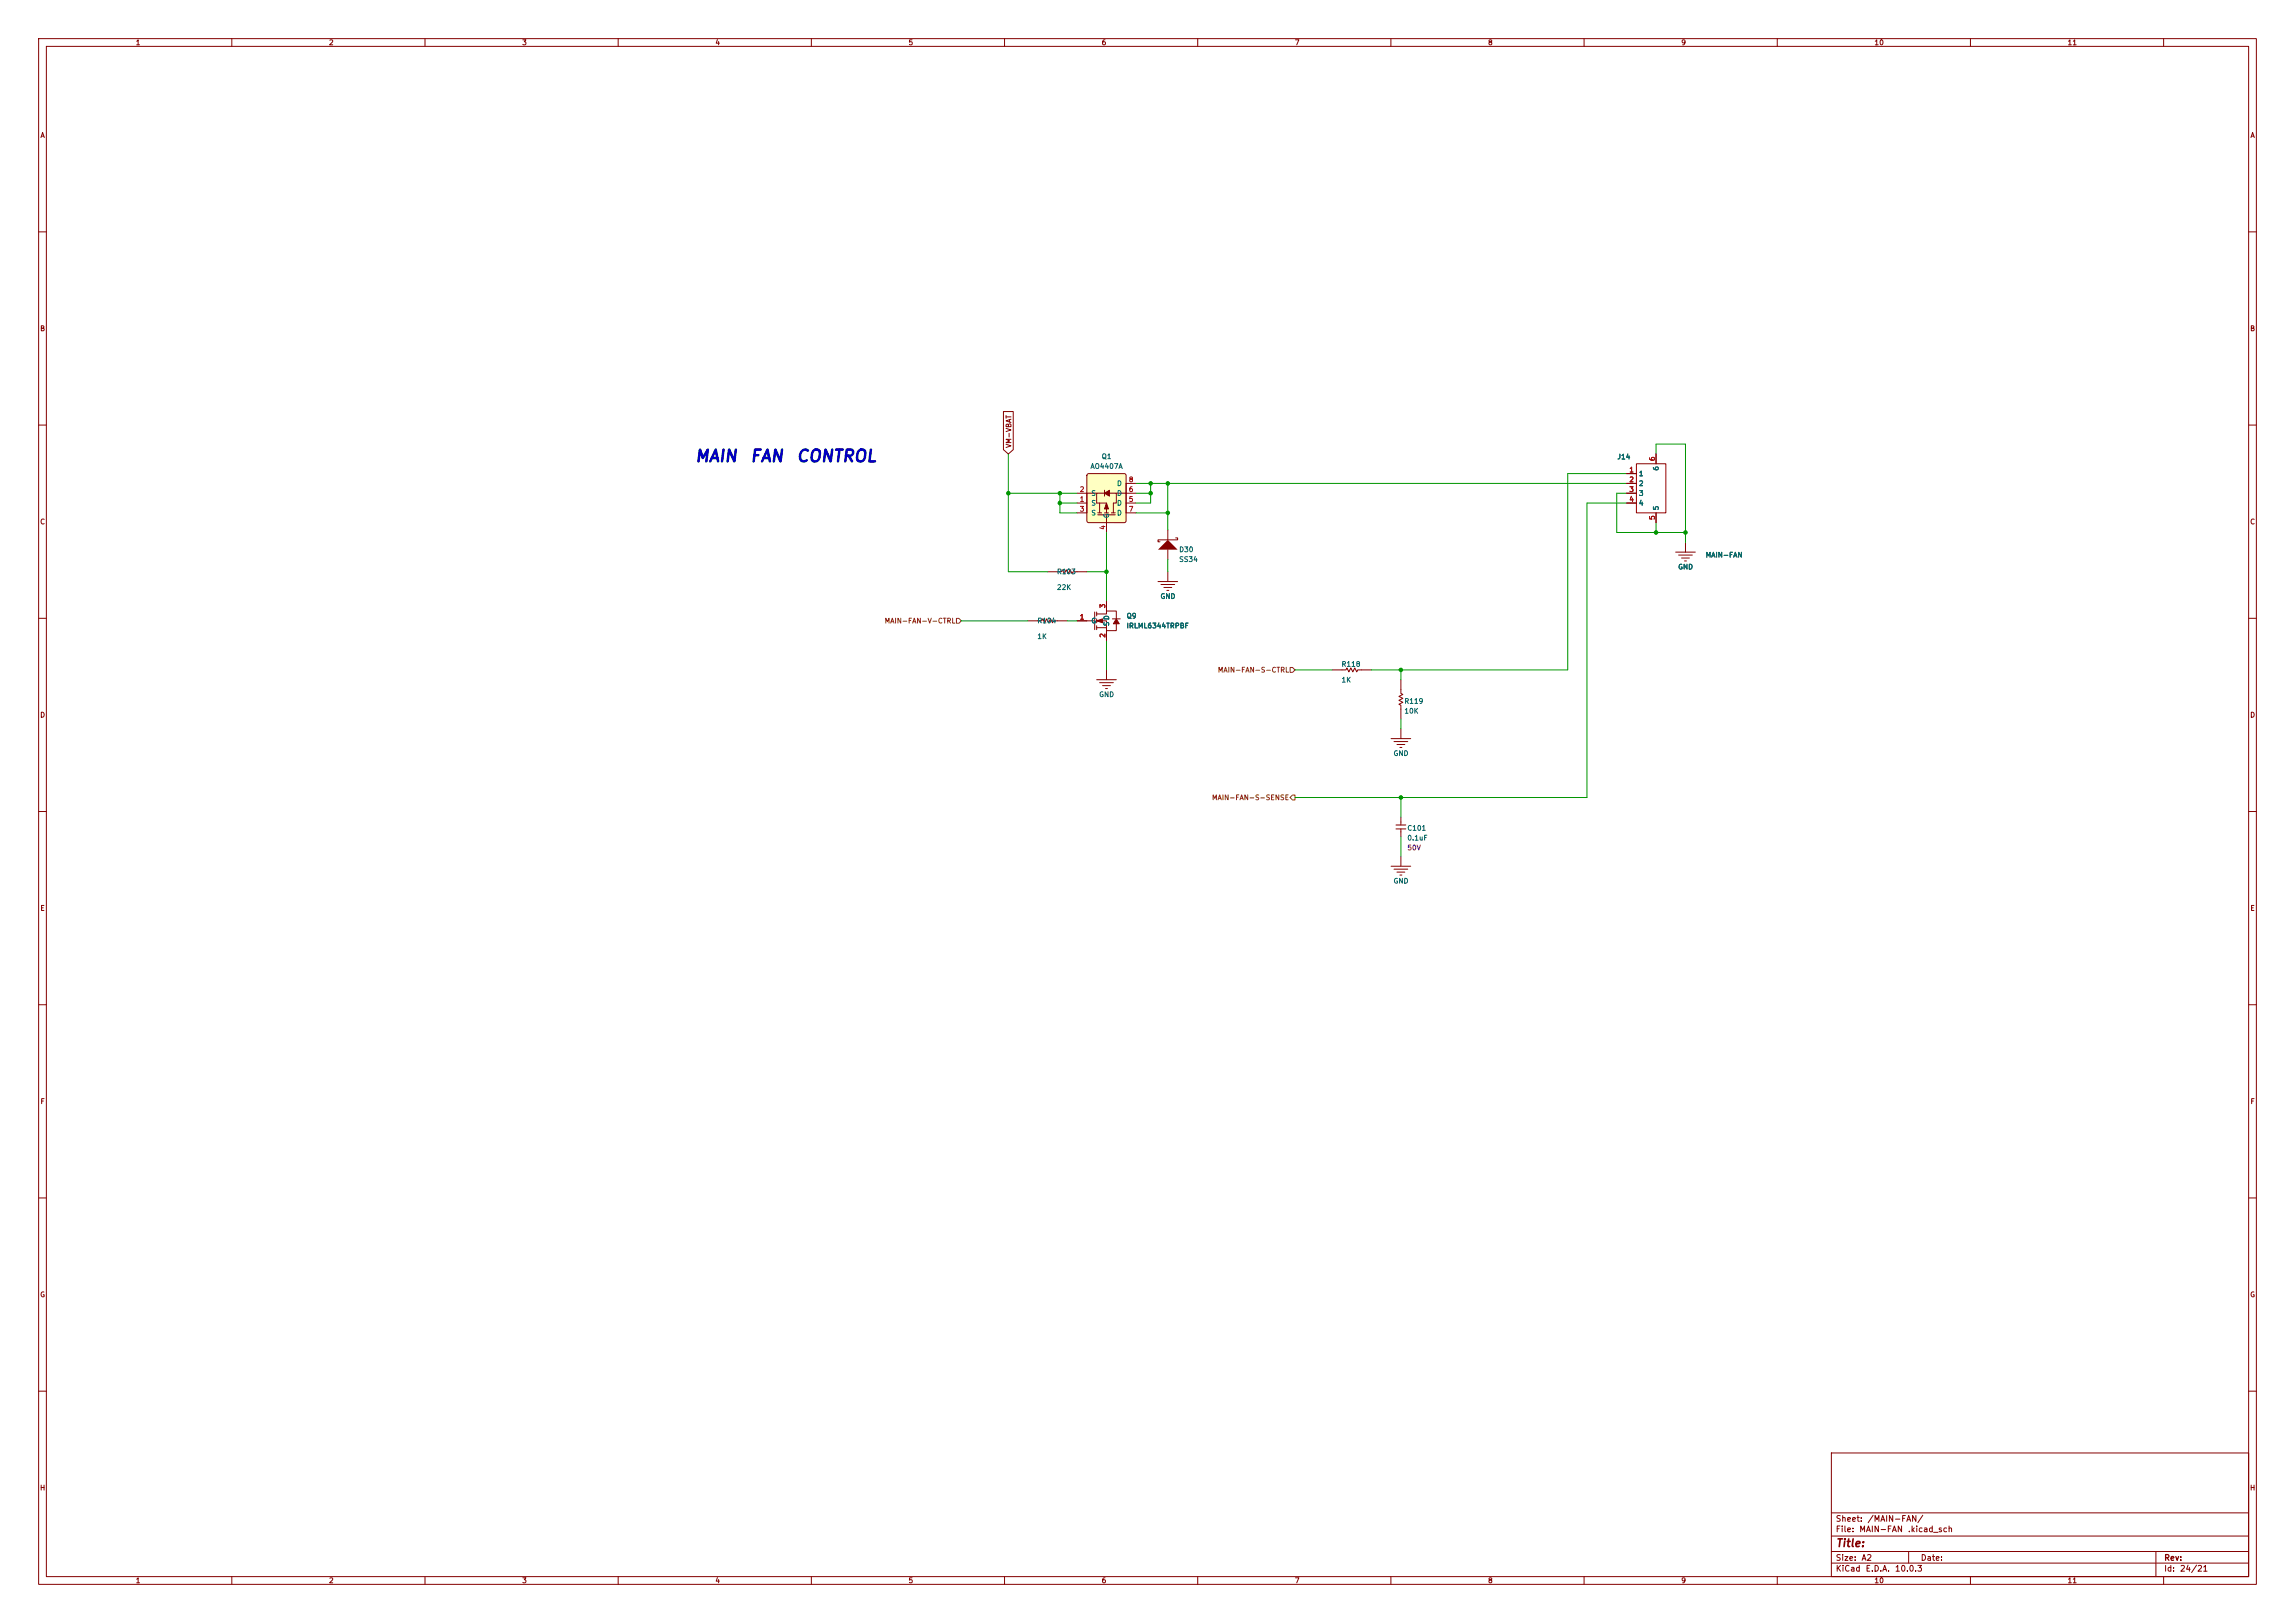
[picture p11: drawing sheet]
<svg xmlns="http://www.w3.org/2000/svg" width="594mm" height="420mm" viewBox="0 0 594 420" stroke-linecap="round" stroke-linejoin="round" font-family="sans-serif">
<defs><g id="words">
<g font-size="3.1" fill="#0000c2">
<text x="179.6" y="120.3">MAIN</text>
<text x="193.9" y="120.3">FAN</text>
<text x="205.9" y="120.3">CONTROL</text>
</g>
<text font-size="2" fill="#840000" x="475" y="400.8">Title:</text>
<g font-size="1.5" fill="#840000">
<text x="475" y="394.1">Sheet:</text>
<text x="483.2" y="394.1">/MAIN-FAN/</text>
<text x="475" y="396.8">File:</text>
<text x="481.1" y="396.8">MAIN-FAN</text>
<text x="493.7" y="396.8">.kicad_sch</text>
<text x="475" y="407">KiCad</text>
<text x="475" y="404.2">Size:</text>
<text x="481.7" y="404.2">A2</text>
<text x="482.7" y="407">E.D.A.</text>
<text x="490.3" y="407">10.0.3</text>
<text x="497" y="404.2">Date:</text>
<text x="560" y="404.2">Rev:</text>
<text x="560" y="407">Id:</text>
<text x="564.1" y="407">24/21</text>
</g>
<g font-size="1.3" fill="#840000">
<text x="35" y="12">1</text>
<text x="85" y="12">2</text>
<text x="135" y="12">3</text>
<text x="185" y="12">4</text>
<text x="235" y="12">5</text>
<text x="285" y="12">6</text>
<text x="335" y="12">7</text>
<text x="385" y="12">8</text>
<text x="435" y="12">9</text>
<text x="485" y="12">10</text>
<text x="535" y="12">11</text>
<text x="10.3" y="36">A</text>
<text x="582.3" y="36">A</text>
<text x="10.3" y="86">B</text>
<text x="582.3" y="86">B</text>
<text x="262" y="116" transform="rotate(-90 262 116)">VM-VBAT</text>
<text x="10.3" y="136">C</text>
<text x="582.3" y="136">C</text>
<text x="10.3" y="186">D</text>
<text x="582.3" y="186">D</text>
<text x="10.3" y="236">E</text>
<text x="582.3" y="236">E</text>
<text x="10.3" y="286">F</text>
<text x="582.3" y="286">F</text>
<text x="10.3" y="336">G</text>
<text x="582.3" y="336">G</text>
<text x="10.2" y="386">H</text>
<text x="582.2" y="386">H</text>
<text x="35" y="410">1</text>
<text x="85" y="410">2</text>
<text x="135" y="410">3</text>
<text x="185" y="410">4</text>
<text x="235" y="410">5</text>
<text x="285" y="410">6</text>
<text x="335" y="410">7</text>
<text x="385" y="410">8</text>
<text x="435" y="410">9</text>
<text x="485" y="410">10</text>
<text x="535" y="410">11</text>
</g>
<g font-size="1.3" fill="#006464">
<text x="285" y="119.1">Q1</text>
<text x="418.5" y="119.2">J14</text>
<text x="282.1" y="121.6">AO4407A</text>
<text x="424.1" y="123.5">1</text>
<text x="429.6" y="121.9" transform="rotate(-90 429.6 121.9)">6</text>
<text x="282.3" y="131.1">S</text>
<text x="282.3" y="128.6">S</text>
<text x="289" y="131.1">D</text>
<text x="289" y="128.6">D</text>
<text x="289" y="126.1">D</text>
<text x="424.1" y="126.1">2</text>
<text x="424.1" y="128.6">3</text>
<text x="424.1" y="131.1">4</text>
<text x="282.3" y="133.7">S</text>
<text x="287.4" y="134.2" transform="rotate(-90 287.4 134.2)">G</text>
<text x="289" y="133.7">D</text>
<text x="429.6" y="132.2" transform="rotate(-90 429.6 132.2)">5</text>
<text x="305.1" y="143.2">D30</text>
<text x="273.4" y="148.9">R103</text>
<text x="305.1" y="145.7">SS34</text>
<text x="434.2" y="147.7">GND</text>
<text x="441.3" y="144.6">MAIN-FAN</text>
<text x="273.4" y="153">22K</text>
<text x="300.2" y="155.3">GND</text>
<text x="268.4" y="161.6">R104</text>
<text x="282.3" y="161.6">G</text>
<text x="291.5" y="160.4">Q9</text>
<text x="268.4" y="165.7">1K</text>
<text x="287.4" y="162.2" transform="rotate(-90 287.4 162.2)">SD</text>
<text x="291.5" y="162.9">IRLML6344TRPBF</text>
<text x="347.1" y="172.8">R118</text>
<text x="347.1" y="176.9">1K</text>
<text x="284.3" y="180.7">GND</text>
<text x="363.4" y="182.4">R119</text>
<text x="363.4" y="185">10K</text>
<text x="360.5" y="195.9">GND</text>
<text x="364.1" y="215.3">C101</text>
<text x="364.1" y="217.8">0.1uF</text>
<text x="360.5" y="228.9">GND</text>
</g>
<g font-size="1.3" fill="#a90000">
<text x="428.6" y="119.5" transform="rotate(-90 428.6 119.5)">6</text>
<text x="292" y="125.1">8</text>
<text x="421.6" y="122.5">1</text>
<text x="421.6" y="125.1">2</text>
<text x="279.3" y="130.1">1</text>
<text x="279.3" y="127.6">2</text>
<text x="292" y="130.1">5</text>
<text x="292" y="127.6">6</text>
<text x="421.6" y="127.6">3</text>
<text x="421.6" y="130.1">4</text>
<text x="279.3" y="132.7">3</text>
<text x="286.4" y="137.2" transform="rotate(-90 286.4 137.2)">4</text>
<text x="292" y="132.7">7</text>
<text x="428.6" y="134.7" transform="rotate(-90 428.6 134.7)">5</text>
<text x="279.3" y="160.6">1</text>
<text x="286.4" y="157.6" transform="rotate(-90 286.4 157.6)">3</text>
<text x="286.4" y="165.2" transform="rotate(-90 286.4 165.2)">2</text>
</g>
<g font-size="1.3" fill="#725600">
<text x="228.8" y="161.6">MAIN-FAN-V-CTRL</text>
<text x="315.1" y="174.3">MAIN-FAN-S-CTRL</text>
<text x="313.6" y="207.3">MAIN-FAN-S-SENSE</text>
</g>
<text font-size="1.3" fill="#840084" x="364.1" y="220.3">50V</text>
</g></defs>
<g fill="none" stroke="#840000" stroke-width=".26">
<path d="M10 10h574v400h-574zM12 12h570v396h-570zM60 10v2M110 10v2M160 10v2M210 10v2M260 10v2M310 10v2M360 10v2M410 10v2M460 10v2M510 10v2"/>
<path d="M560 10v2M10 60h2M582 60h2M10 110h2M582 110h2M271.1 148h3.6l.3-.6 .5 1.1 .5-1.1 .5 1.1 .5-1.1 .5 1.1 .2-.5h3.6M283.3 158.4v4.5M283.8 158.9h2.6v-.8h2.5v2M283.8 158.4v1M286.4 155.6v2.5M10 160h2M266.1 160.7h3.5l.3-.6 .5 1.1 .5-1.1 .5 1.1 .5-1.1 .5 1.1 .3-.5h3.5"/>
<path d="M278.8 160.7h4.5M283.8 160.7h2.6v2.5h2.5v-1.8M283.8 160.1v1.1M283.8 161.9v1M283.8 162.4h2.6M286.4 163.2v2.5M287.9 160.1h2M582 160h2M10 210h2M582 210h2M10 260h2M582 260h2"/>
<path d="M10 310h2M582 310h2M10 360h2M474 376h108v32h-108zM582 360h2M474 397.5h108M474 391.5h108M60 408v2M110 408v2M160 408v2M210 408v2M260 408v2"/>
<path d="M310 408v2M360 408v2M410 408v2M460 408v2M474 404.5h108M474 401.5h108M494 401.5v3M510 408v2M558 401.5v6.5M560 408v2"/>
</g>
<g fill="#840000" stroke="#840000" stroke-width=".26">
<path d="M283.8 160.7l1.6-.6v1.1z"/>
<path d="M288.9 160.1l.8 1.3h-1.5z"/>
</g>
<path d="M281.5 122.7l.3-.1h9.3l.3 .2 .1 12-.3 .4h-9.5l-.3-.2-.1-11.9z" fill="#ffffc2"/>
<g fill="none" stroke="#840000" stroke-width=".26">
<path d="M278.8 127.6h5M278.8 130.2h2.5M281.3 127.6v5.1h-2.5M281.5 122.7l.3-.1h9.3l.3 .2 .1 12-.3 .4h-9.5l-.3-.2-.1-11.9zM284.1 133.2h4.6M284.1 132.7h1M284.6 130.2v2.5M285.9 127.6h-2.1v2.6h2.6v2.5M285.9 126.9v1.5M285.9 132.7h1M286.4 133.2v4.6M287.1 127.6h1.8v2.6h-.7v2.5"/>
<path d="M287.7 132.7h1M288.9 127.6h5.1M291.5 130.2h2.5M294 125.1h-2.5v7.6h2.5"/>
</g>
<g fill="#840000" stroke="#840000" stroke-width=".26">
<path d="M286.4 130.2l.5 1.5h-1z"/>
<path d="M285.9 127.6l1.2-.7v1.5z"/>
</g>
<path d="M302.3 139.7l2.5 2.5h-5.1z" fill="#840000"/>
<g fill="none" stroke="#840000" stroke-width=".26">
<path d="M259.7 106.5h2.6v9.9l-1.3 1.1-1.3-1.1zM428.6 117.5v2.5M302.3 137.2v2.5M304.3 139.2h.5v.5h-5.1v.5h.5M421 122.6h2.5M421 125.1h2.5M421 127.6h2.5M421 130.2h2.5M428.6 132.7v2.6M286.4 155.6v2.5M299.7 150.5h5.1M300.5 151.3h3.5"/>
<path d="M301.2 152h2.1M302 152.8h.5M302.3 142.2v2.6M302.3 148v2.5M433.7 142.9h5.1M434.5 143.6h3.5M435.2 144.4h2.1M436 145.2h.5M436.2 140.3v2.6M278.8 160.7h2.5M283.8 175.9h5.1M284.6 176.7h3.6"/>
<path d="M285.4 177.4h2M286.1 178.2h.5M286.4 163.2v2.5M286.4 173.4v2.5M344.8 173.4h3.6l.2-.6 .5 1.1 .5-1.1 .5 1.1 .5-1.1 .6 1.1 .2-.5h3.6M362.6 175.9v3.6l.5 .2-1 .5 1 .5-1 .5 1 .5-1 .5 .5 .3v3.6M360 191.1h5.1M360.8 191.9h3.6M361.6 192.7h2M362.3 193.4h.5M362.6 188.6v2.5M361.3 213.5h2.6"/>
<path d="M361.3 214.5h2.6M362.6 211.5v2M362.6 214.5v2M360 224.2h5.1M360.8 224.9h3.6M361.6 225.7h2M362.3 226.4h.5M362.6 221.6v2.6"/>
</g>
<path d="M423.5 120h7.7v12.7h-7.7z" fill="none" stroke="#980000" stroke-width=".26"/>
<path d="M247.6 160h.6l.6 .7-.6 .6h-.6zM333.9 172.7h.6l.7 .7-.7 .6h-.6zM334.5 205.7h.7v1.3h-.7l-.6-.6z" fill="none" stroke="#725600" stroke-width=".26"/>
<g fill="none" stroke="#009600" stroke-width=".26">
<path d="M261 117.5v30.5h10.1M428.6 117.5v-2.6h7.6v25.4M261 127.6h17.8M274.3 130.2h4.5M274.3 127.6v5.1h4.5M286.4 137.8v17.8M294 127.6h3.8M294 125.1h127M294 132.7h8.3M297.8 125.1v5.1h-3.8M302.3 125.1v12.1M421 127.6h-2.5v10.2h17.7"/>
<path d="M421 130.2h-10.3v76.2h-75.5M421 122.6h-15.2v50.8h-50.8M428.6 135.3v2.5M281.3 148h5.1M302.3 144.8v3.2M248.8 160.7h17.3M276.2 160.7h2.6M286.4 165.7v7.7M335.2 173.4h9.6M362.6 173.4v2.5M362.6 186.1v2.5M362.6 206.4v5.1"/>
<path d="M362.6 216.5v5.1"/>
</g>
<g fill="#009600" stroke="#009600" stroke-width=".26">
<circle cx="261" cy="127.6" r=".46"/>
<circle cx="302.3" cy="125.1" r=".46"/>
<circle cx="297.8" cy="125.1" r=".46"/>
<circle cx="297.8" cy="127.6" r=".46"/>
<circle cx="286.4" cy="148" r=".46"/>
<circle cx="274.3" cy="127.6" r=".46"/>
<circle cx="274.3" cy="130.2" r=".46"/>
<circle cx="362.6" cy="173.4" r=".46"/>
<circle cx="302.3" cy="132.7" r=".46"/>
<circle cx="428.6" cy="137.8" r=".46"/>
<circle cx="362.6" cy="206.4" r=".46"/>
<circle cx="436.2" cy="137.8" r=".46"/>
</g>
<use href="#words"/>
</svg>
